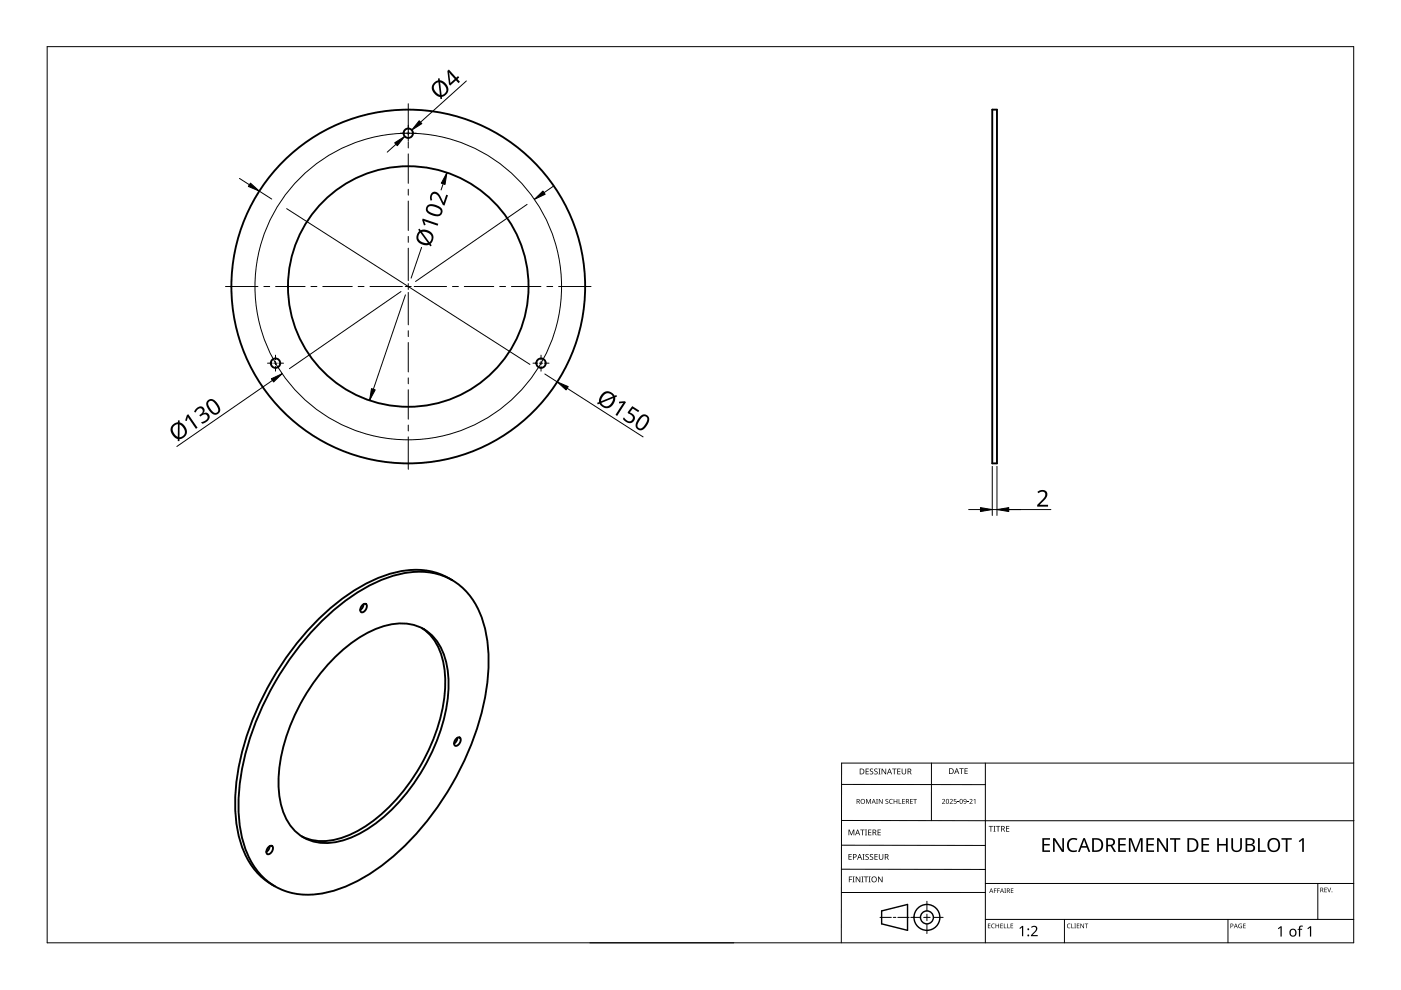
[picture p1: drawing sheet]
<svg xmlns="http://www.w3.org/2000/svg" width="297mm" height="210mm" viewBox="0 0 297 210" stroke-linecap="round" stroke-linejoin="round" font-family="sans-serif">
<g fill="none" stroke="#000" stroke-width=".4">
<path d="M210.4 23.2h1v75.1h-1zM68 132a37.5 37.5 0 0 1 16.4-10.2 14.4 14.4 0 0 1 14 3.1 19.7 19.7 0 0 1 5.1 13.2 52.3 52.3 0 0 1-7.7 28.2 52.3 52.3 0 0 1-20.6 20.8 19.7 19.7 0 0 1-13.9 2.1 14.2 14.2 0 0 1-9.7-10.6 38.6 38.6 0 0 1 1.3-21.7 63.4 63.4 0 0 1 15.1-24.9zM71 139.3a23.8 23.8 0 0 1 12.1-7 9.3 9.3 0 0 1 11 6.4 23.8 23.8 0 0 1 0 13.9 41.3 41.3 0 0 1-15.5 22.7 15.7 15.7 0 0 1-11.8 3.2 9.8 9.8 0 0 1-7.2-7.7 29.6 29.6 0 0 1 2.6-18.6 43 43 0 0 1 8.8-12.9zM76.8 128.3l.5-.3 .3 .1a1.15 1.15 0 0 1-1 1.7 1 1 0 0 1 .2-1.5zM77.1 128.1l-.2 .7-.5 .5M89.5 133.2a12.3 12.3 0 0 1 4.9 10 38 38 0 0 1-9 24.7 29.2 29.2 0 0 1-13.3 9.8 10.8 10.8 0 0 1-8.1-.4M95.8 123a15 15 0 0 0-12.1-1.6 38.6 38.6 0 0 0-18.2 12 61 61 0 0 0-15.4 32.6 28.2 28.2 0 0 0 2.1 15.6 13.9 13.9 0 0 0 6.1 6.3M96.7 156.6l.5-.3 .3 .1a1.15 1.15 0 0 1-1 1.7 1 1 0 0 1 .2-1.5zM97 156.4l-.2 .7-.5 .5M56.9 179.6l.5-.3 .3 .1a1.15 1.15 0 0 1-1 1.7 1 1 0 0 1 .2-1.5zM57.2 179.4l-.2 .7-.5 .5"/>
<circle cx="86.6" cy="28.2" r="1"/>
<circle cx="58.4" cy="77" r="1"/>
<circle cx="86.6" cy="60.8" r="25.5"/>
<circle cx="86.6" cy="60.7" r="37.5"/>
<circle cx="114.7" cy="77" r="1"/>
</g>
<path d="M10 9.9h277v190h-277z" fill="none" stroke="#000" stroke-width=".21"/>
<g fill="none" stroke="#000" stroke-width=".21">
<path d="M178.4 179.2l30.5 .1M178.4 166.3l30.5 .1M178.5 174h108.6M197.5 161.8v12.2M208.9 161.8v38.1M287 161.8h-108.6v38.1M125.1 199.9h30.5M178.4 184.3h30.5M186.6 194.5h2.4M189.4 194.5h.5M190.4 194.5h2.4M193.1 194.5h2.1"/>
<path d="M195.8 194.5h1.4M196.5 191.1v2M196.5 193.8v1.4M196.5 195.9v2M197.9 194.5h2.1M208.9 189.2h-30.5M208.9 187.3h78.1M208.9 194.9h78.1M225.7 194.9v5M260.4 194.9v5M279.4 187.3v7.6"/>
</g>
<g fill="none" stroke="#000" stroke-width=".3">
<path d="M186.9 193.1l5.5-1.3v5.5l-5.5-1.4z"/>
<circle cx="196.5" cy="194.5" r="1.37"/>
<circle cx="196.5" cy="194.5" r="2.74"/>
</g>
<g fill="#000">
<path d="M179.9 175.9h.2l.4 1 .4-1h.2v1.2h-.1v-1.1l-.4 1.1h-.2l-.4-1.1 .1 1.1h-.2zM182.4 175.9h.9v.1h-.4v1.1h-.1v-1.1h-.4zM183.4 175.9h.4l-.1 .1v1l.1 .1h-.4l.1-.1v-1zM183.6 169.4h.2l.3 .8 .4-.8h.2v1h-.2v-.9l-.4 .9-.4-.9 .1 .9h-.2zM183.5 163h.7v.1h-.5v.4h.5v.1h-.5v.4h.5v.2h-.7zM184.1 175.9h.6v.1h-.5v.4h.5v.1h-.5v.5h.5v.1h-.6zM184.5 163.1l.4-.2 .2 .1v.1a.25 .25 0 0 0-.4-.1 .25 .25 0 0 0 0 .4 .4 .4 0 0 1 .5 .3 .4 .4 0 0 1-.3 .5 .4 .4 0 0 1-.5-.2h.1a.27 .27 0 0 0 .4 .1 .27 .27 0 0 0-.1-.4l-.3-.3zM185.4 163.1l.4-.2 .3 .1-.1 .1a.25 .25 0 0 0-.4-.1 .25 .25 0 0 0 0 .4 .4 .4 0 0 1 .5 .3 .4 .4 0 0 1-.3 .5 .4 .4 0 0 1-.5-.2h.1a.27 .27 0 0 0 .4 .1 .27 .27 0 0 0 0-.4l-.4-.3zM185.8 169.4h.3l-.1 .1v.8l.1 .1h-.3l.1-.1zM186.2 163h.5l-.2 .1v1l.2 .1h-.5l.2-.1v-1zM186.1 175.9h.6v.1h-.5v.4h.5v.1h-.5v.5h.5v.1h-.6zM186.3 169.4h.2l.5 .8v-.8h.1v1h-.1l-.6-.8v.8h-.1z"/>
<path d="M186.9 163h.2l.6 1v-1h.2v1.2h-.2l-.6-1v1h-.2zM187.8 169.5l.3-.1h.2v.2a.25 .25 0 0 0-.3-.1 .25 .25 0 0 0-.1 .3 .25 .25 0 0 0 .3 .1 .32 .32 0 0 1 0 .5 .32 .32 0 0 1-.5-.1 .25 .25 0 0 0 .4 .1 .25 .25 0 0 0 0-.4l-.3-.2zM188.6 169.5l.4-.1h.3l-.1 .2a.41 .41 0 0 0-.6 .3 .41 .41 0 0 0 .6 .4 .48 .48 0 0 1-.6-.1 .48 .48 0 0 1 0-.7zM189.1 163h1v.1h-.4v1.1h-.2v-1.1h-.4zM189.5 169.4h.1v.4h.5v-.4h.1v1h-.1v-.5h-.5v.5h-.1zM190.5 169.4h.2v.9h.4v.1h-.6zM190.2 163h.7v.1h-.5v.4h.5v.1h-.5v.4h.5v.2h-.7zM191.3 169.4h.5v.1h-.4v.3h.4v.1h-.4v.4h.4v.1h-.5zM191.2 163h.1v.8a.32 .32 0 0 0 .3 .3 .32 .32 0 0 0 .4-.4v-.7h.1v.7a.47 .47 0 0 1-.5 .5 .47 .47 0 0 1-.4-.5zM193 169.4h.5v.1h-.4v.3h.4v.1h-.4v.4h.4v.1h-.5zM193.6 169.4h.8v.1h-.3v.9h-.2v-.9h-.3zM199.7 169.5a.37 .37 0 0 1 .6 0 .37 .37 0 0 1-.2 .6l-.2 .2h.5v.1h-.7l.3-.4a.27 .27 0 0 0 .3-.3 .27 .27 0 0 0-.5-.1z"/>
<path d="M201.4 169.5a.37 .37 0 0 1 .6 0 .37 .37 0 0 1-.3 .6l-.2 .2h.5v.1h-.6l.2-.4a.27 .27 0 0 0 .3-.3 .27 .27 0 0 0-.4-.1zM202.3 169.4h.5v.1h-.4l-.1 .3a.34 .34 0 0 1 .5 .2 .34 .34 0 0 1-.2 .4 .34 .34 0 0 1-.4-.1 .29 .29 0 0 0 .4 0 .29 .29 0 0 0 0-.4 .29 .29 0 0 0-.4 0zM203 170l.3 .1zM203.4 162.9h.9v.1h-.4v1.1h-.1v-1.1h-.4zM205.1 170l.3 .1zM204.5 162.9h.7v.1h-.5v.4h.4v.1h-.4v.5h.5v.1h-.7zM205.5 169.5a.37 .37 0 0 1 .6 0 .37 .37 0 0 1-.2 .6l-.2 .2h.5v.1h-.7l.3-.4a.27 .27 0 0 0 .3-.3 .27 .27 0 0 0-.4-.1zM206.4 169.6l.4-.2v1h-.1v-.9zM209.6 175.1h.9v.2h-.3v1h-.2v-1h-.4zM210.6 175.1h.5l-.2 .1v1l.2 .1h-.5l.2-.1v-1zM211.2 175.1h.9v.2h-.4v1h-.2v-1h-.3zM213.3 175.1h.7v.2h-.5v.3h.5v.2h-.5v.4h.5v.1h-.7z"/>
<path d="M226.6 178.1a1.63 1.63 0 0 1 1.8-.3l-.1 .4a1.14 1.14 0 0 0-1.4 .1 1.14 1.14 0 0 0-.2 1.4 1.11 1.11 0 0 0 1.6 .5v.3a1.52 1.52 0 0 1-1.9-.5 1.52 1.52 0 0 1 .2-1.9zM261.1 177.7h.3v1.9a.76 .76 0 0 0 .8 .7 .76 .76 0 0 0 .7-.7v-1.9h.4v1.9a1.12 1.12 0 0 1-1.1 1.1 1.12 1.12 0 0 1-1.1-1.1zM180 185.8h.7v.2h-.6v.4h.5v.1h-.5v.6h-.1zM179.9 181.1h.7v.1h-.5v.4h.4v.1h-.4v.5h.5v.1h-.7zM180.8 185.8h.4l-.1 .2v.9l.1 .2h-.4l.1-.2v-.9zM181.4 185.8h.2l.7 1.1v-1.1h.1v1.3h-.2l-.6-1v1h-.2zM182.6 185.8h.5l-.2 .2v.9l.2 .2h-.5l.2-.2v-.9zM182.9 181.1h.4l-.1 .1v1l.1 .1h-.4l.1-.1v-1zM183.2 185.8h.9v.2h-.4v1.1h-.2v-1.1h-.3zM183.5 181.2l.5-.1h.2v.2a.25 .25 0 0 0-.4-.1 .25 .25 0 0 0 0 .4 .4 .4 0 0 1 .4 .3 .4 .4 0 0 1-.2 .4 .4 .4 0 0 1-.5-.2 .27 .27 0 0 0 .5 .1 .27 .27 0 0 0-.1-.4l-.4-.3zM184.2 185.8h.4l-.1 .2v.9l.1 .2h-.4l.1-.2v-.9zM184.5 181.2l.4-.1h.2v.2a.25 .25 0 0 0-.4-.1 .25 .25 0 0 0 0 .4 .4 .4 0 0 1 .5 .3 .4 .4 0 0 1-.3 .4 .4 .4 0 0 1-.5-.2h.1a.27 .27 0 0 0 .4 .1 .27 .27 0 0 0-.1-.4l-.3-.3z"/>
<path d="M185.4 181.1h.7v.1h-.5v.4h.5v.1h-.5v.5h.5v.1h-.7zM186.2 185.8h.1l.7 1.1v-1.1h.1v1.3h-.2l-.6-1v1h-.1zM186.3 181.1h.2v.8a.32 .32 0 0 0 .3 .3 .32 .32 0 0 0 .3-.3v-.8h.2v.8a.47 .47 0 0 1-.5 .4 .47 .47 0 0 1-.5-.4zM209.5 195.8h.5l-.4 .1v.3h.4l-.4 .1v.4l.4 .1h-.5zM210.3 196l.3-.2 .3 .1v.1a.39 .39 0 0 0-.6 .3 .39 .39 0 0 0 .6 .4 .46 .46 0 0 1-.7-.1 .46 .46 0 0 1 .1-.6zM210.7 188.4h.6l-.4 .1v.3h.4l-.4 .1v.4h-.2zM211.4 188.4h.6l-.4 .1v.3h.4l-.4 .1v.4h-.2zM211.1 195.8h.1v.4h.5v-.4h.1v1h-.1v-.5h-.5v.5h-.1zM212.1 195.8h.5l-.4 .1v.3h.4l-.4 .1v.4l.4 .1h-.5zM212.8 195.8h.2v.9l.4 .1h-.6zM212.9 188.4h.4l-.1 .1 .1 .8h-.4l.2-.1zM213.6 195.8h.1v.9l.4 .1h-.5z"/>
<path d="M214.3 195.8h.5l-.4 .1v.3h.4l-.4 .1v.4l.4 .1h-.5zM214.3 188.4h.6l-.5 .1v.3h.4l-.4 .1v.3l.5 .1h-.6zM216.1 196.8l.6-.5h.2v2.2h-.2v-1.9l-.4 .4zM218.6 196.5a.76 .76 0 0 1 1.2 0 .76 .76 0 0 1-.3 1.2l-.6 .6h1.1v.2h-1.4v-.2l.8-.8a.52 .52 0 0 0 .2-.8 .52 .52 0 0 0-.9 0zM221 177.7h1.6v.3h-1.2v.9h1.2v.4h-1.2v1h1.2v.3h-1.6zM223.3 177.7h.4l1.5 2.4v-2.4h.4v2.9h-.5l-1.5-2.4v2.4h-.3zM226.3 196l.4-.2 .3 .1-.1 .1a.39 .39 0 0 0-.6 .3 .39 .39 0 0 0 .6 .4 .46 .46 0 0 1-.6-.1 .46 .46 0 0 1 0-.6zM227.1 195.8h.2v.9l.4 .1h-.6zM227.8 195.8h.3l-.1 .1 .1 .9h-.3l.1-.1zM228.3 195.8h.5l-.4 .1v.3h.4l-.4 .1v.4l.4 .1h-.5zM229.1 195.8h.1l.5 .8v-.8h.1v1h-.1l-.5-.8v.8h-.1zM230 195.8h.7l-.3 .1v.9h-.1v-.9z"/>
<path d="M237.1 177.7h1.6v.3h-1.3v.9h1.2v.4h-1.2v1h1.3v.3h-1.6zM239.3 177.7h.6l.9 2.4 .9-2.4h.6v2.9h-.4v-2.5l-1 2.5h-.3l-.9-2.5v2.5h-.4zM243.1 177.7h1.6v.3h-1.3v.9h1.2v.4h-1.2v1h1.3v.3h-1.6zM245.3 177.7h.4l1.6 2.4v-2.4h.3v2.9h-.4l-1.6-2.4 .1 2.4h-.4zM248.1 177.7h2.2v.3h-1v2.6h-.3v-2.6h-.9zM254.7 177.7h1.7v.3h-1.3v.9h1.2v.4h-1.2v1h1.3v.3h-1.7zM258.1 177.7h.3v1.2h1.5v-1.2h.4v2.9h-.4v-1.3h-1.5v1.3h-.3zM262.7 196l.6-.1-.1 .1a.4 .4 0 0 0-.5 .3 .4 .4 0 0 0 .5 .4v-.3l-.2-.1h.3v.5a.53 .53 0 0 1-.7-.1 .53 .53 0 0 1 .1-.7zM263.6 195.8h.5l-.4 .1v.3h.4l-.4 .1v.4l.4 .1h-.5zM266.7 177.7h.4v2.6h1.3v.3h-1.7zM270.9 196.8l.6-.4h.2v2.2h-.2v-1.9l-.4 .3zM271.7 177.7h2.2v.3h-.9v2.6h-.4v-2.6h-.9z"/>
<path d="M275.5 196.4l.7-.1v.2h-.4l-.1 .2v.2h.4v.2h-.4v1.5h-.3v-1.5h-.3l.3-.2zM275.4 178.3l.7-.6h.3v2.9h-.3v-2.5l-.6 .5zM277.2 196.8l.6-.4h.2v2.2h-.3v-1.9l-.4 .3zM280.8 188.2h.5l-.4 .1v.3h.4l-.4 .1v.4l.4 .1h-.5zM281.4 188.2h.1l.3 .8 .3-.8h.1l-.3 1h-.1z"/>
<path d="M181.6 169.4h.3a.29 .29 0 0 1 .4 .2 .29 .29 0 0 1-.2 .4l.3 .4h-.2l-.2-.4h-.2v.4h-.2zM181.8 169.5v.4h.1a.2 .2 0 0 0 .2-.2 .2 .2 0 0 0-.2-.2z"/>
<path d="M181.8 175.9h.1l.5 1.2h-.2l-.1-.4h-.5l-.2 .4h-.1zM181.8 176l-.2 .6h.4z"/>
<path d="M182.3 163h.4a.61 .61 0 0 1 .6 .6 .61 .61 0 0 1-.7 .6h-.3zM182.4 163.1v.9h.2a.48 .48 0 0 0 .5-.4 .48 .48 0 0 0-.5-.5z"/>
<path d="M182.4 169.9a.51 .51 0 0 1 1 0 .51 .51 0 0 1-1 0zM182.6 169.9a.4 .4 0 0 0 .8 0 .4 .4 0 0 0-.8 0z"/>
<path d="M185 175.9h.3a.35 .35 0 0 1 .5 .2 .35 .35 0 0 1-.3 .5l.4 .5h-.2l-.3-.5h-.2v.5h-.2zM185.2 176v.5h.1a.23 .23 0 0 0 .3-.3 .23 .23 0 0 0-.3-.2z"/>
<path d="M185.2 169.4l.5 1-.3-.3h-.4l-.2 .3zM185.2 169.5l-.1 .5h.3z"/>
<path d="M188.5 163h.2l.4 1.2h-.1l-.2-.4h-.5l-.1 .4h-.2zM188.6 163.1l-.2 .6h.4z"/>
<path d="M192.1 169.4h.3a.29 .29 0 0 1 .3 .2 .29 .29 0 0 1-.2 .4l.3 .4h-.1l-.3-.4h-.2v.4h-.1zM192.2 169.5v.4h.2a.2 .2 0 0 0 .2-.2 .2 .2 0 0 0-.3-.2z"/>
<path d="M192.4 163h.4a.35 .35 0 0 1 .4 .2 .35 .35 0 0 1-.2 .4l.3 .6h-.2l-.3-.5h-.2v.5h-.2zM192.6 163.1v.4h.2a.23 .23 0 0 0 .3-.2 .23 .23 0 0 0-.3-.2z"/>
<path d="M200.7 169.5l.3-.1 .2 .2v.5l-.2 .3h-.3l-.1-.2zM200.7 169.6v.1a.37 .37 0 0 0-.1 .4 .37 .37 0 0 0 .4 .2 .4 .4 0 0 0 .2-.5 .4 .4 0 0 0-.5-.2z"/>
<path d="M201.2 162.9h.4a.61 .61 0 0 1 .6 .6 .61 .61 0 0 1-.6 .6h-.4zM201.4 163v1h.1a.48 .48 0 0 0 .5-.5 .48 .48 0 0 0-.4-.5z"/>
<path d="M202.8 162.9h.1l.5 1.2h-.2l-.1-.4h-.5l-.1 .4h-.2zM202.8 163l-.1 .6h.3z"/>
<path d="M203.6 169.5l.3-.1 .2 .2v.5l-.2 .3h-.3l-.1-.2zM203.7 169.6l-.1 .1a.37 .37 0 0 0-.1 .4 .37 .37 0 0 0 .4 .2 .4 .4 0 0 0 .2-.5 .4 .4 0 0 0-.4-.2z"/>
<path d="M204.4 169.5a.49 .49 0 0 1 .6 .4 .49 .49 0 0 1-.5 .5l-.2-.1h.4l.1-.4a.32 .32 0 0 1-.5 .1 .32 .32 0 0 1 .1-.5zM204.4 169.7a.22 .22 0 0 0 .4 0 .22 .22 0 0 0-.4 0z"/>
<path d="M212.3 175.1h.3a.35 .35 0 0 1 .4 .3 .35 .35 0 0 1-.2 .4l.3 .5h-.2l-.3-.5h-.2v.5h-.1zM212.4 175.2v.5h.2a.23 .23 0 0 0 .3-.2 .23 .23 0 0 0-.3-.3z"/>
<path d="M231.6 177.7h.9a1.46 1.46 0 0 1 1.4 1.5 1.46 1.46 0 0 1-1.5 1.4h-.8zM231.9 178v2.3h.4a1.14 1.14 0 0 0 1.2-1.1 1.14 1.14 0 0 0-1.1-1.2z"/>
<path d="M234.5 177.7h.8a.84 .84 0 0 1 1.1 .6 .84 .84 0 0 1-.6 1l.8 1.3h-.4l-.7-1.2h-.6v1.2h-.4zM234.9 178v1.1h.4a.56 .56 0 0 0 .7-.5 .56 .56 0 0 0-.7-.6z"/>
<path d="M251.8 177.7h.9a1.46 1.46 0 0 1 1.4 1.5 1.46 1.46 0 0 1-1.5 1.4h-.8zM252.1 178v2.3h.4a1.14 1.14 0 0 0 1.2-1.1 1.14 1.14 0 0 0-1.1-1.2z"/>
<path d="M264.1 177.7h.8a.76 .76 0 0 1 1 .3 .76 .76 0 0 1-.2 1l-.2 .1a.8 .8 0 0 1 .6 .9 .8 .8 0 0 1-1 .6h-1zM264.4 179.3v1h.6a.55 .55 0 0 0 .7-.5 .55 .55 0 0 0-.7-.5zM264.4 178v.9h.6a.5 .5 0 0 0 .6-.5 .5 .5 0 0 0-.7-.4z"/>
<path d="M269.1 178.1a1.44 1.44 0 0 1 1.8-.2 1.44 1.44 0 0 1 .4 1.9 1.39 1.39 0 0 1-1.8 .8 1.39 1.39 0 0 1-.7-1.9zM269.4 178.2a1.23 1.23 0 0 0 .6 2.1 1.23 1.23 0 0 0 1-.9 1.23 1.23 0 0 0-.5-1.3l-.7-.1z"/>
<path d="M180.8 181.1h.4a.41 .41 0 0 1 .4 .5 .41 .41 0 0 1-.6 .2v.5h-.2zM181 181.2v.5a.29 .29 0 0 0 .5-.3 .29 .29 0 0 0-.5-.2z"/>
<path d="M182.2 181.1h.1l.5 1.2h-.2l-.1-.4h-.5l-.1 .4h-.2zM182.3 181.2l-.2 .6h.3z"/>
<path d="M184.7 186.5a.61 .61 0 0 1 1.2 0 .61 .61 0 0 1-1.2 0zM184.9 186.5a.45 .45 0 0 0 .9 0 .45 .45 0 0 0-.9 0z"/>
<path d="M187.6 181.1h.3a.35 .35 0 0 1 .5 .2 .35 .35 0 0 1-.3 .4l.4 .6h-.2l-.3-.5h-.3v.5h-.1zM187.7 181.2v.5h.2a.23 .23 0 0 0 .3-.3 .23 .23 0 0 0-.3-.2z"/>
<path d="M210.1 188.4l.5 .9-.2-.3h-.4l-.3 .3zM210.2 188.5l-.2 .4h.3z"/>
<path d="M212.4 188.4l.5 .9-.3-.3h-.3l-.3 .3zM212.4 188.5l-.1 .4h.3z"/>
<path d="M213.5 188.4h.2a.28 .28 0 0 1 .4 .2 .28 .28 0 0 1-.2 .3l.3 .4-.4-.4h-.2v.4h-.1zM213.6 188.5v.3h.1a.19 .19 0 0 0 .3-.2 .19 .19 0 0 0-.3-.1z"/>
<path d="M229.7 177.7h.3l1.2 2.9h-.4l-.4-.9h-1.1l-.4 .9h-.3zM229.8 178.1l-.4 1.3h.9z"/>
<path d="M260.9 195.8h.2a.32 .32 0 0 1 .4 .4 .32 .32 0 0 1-.5 .2v.4h-.1zM261 195.9v.4a.24 .24 0 0 0 .4-.2 .24 .24 0 0 0-.4-.2z"/>
<path d="M262 195.8l.4 1-.2-.3h-.4l-.2 .3zM262 196l-.1 .4h.3z"/>
<path d="M273.6 197.1a.82 .82 0 0 1 1.2 .1 .82 .82 0 0 1-.2 1.2 .82 .82 0 0 1-1.2-.4zM273.8 197.2a.6 .6 0 0 0-.1 .8 .6 .6 0 0 0 .8 .2l.1-.3a.53 .53 0 0 0-.1-.6 .53 .53 0 0 0-.7-.1z"/>
<path d="M279.9 188.2h.3a.28 .28 0 0 1 .3 .2 .28 .28 0 0 1-.1 .3l.2 .5-.3-.4h-.2v.4h-.2zM280.1 188.3v.4h.1a.19 .19 0 0 0 .2-.2 .19 .19 0 0 0-.2-.2z"/>
<circle cx="218" cy="198.3" r=".2"/>
<circle cx="218" cy="197" r=".2"/>
<circle cx="282.4" cy="189.1" r=".09"/>
</g>
<g fill="none" stroke="#000" stroke-width=".21">
<path d="M84.9 28.2h1M86.2 28.2h.7M86.6 22v6.9M86.6 28.9v1M86.6 30.1v1.3M86.6 32.6v6.3M87.3 28.2h1M86.6 40.1v1.3M86.6 42.6v6.3M86.6 50.1v1.3M86.6 52.6v6.9M47.8 60.7h6.9"/>
<path d="M55.9 60.7h1.3M56.7 77h1M58.1 77h.7M58.4 75.3v1M58.4 76.6v.7M58.4 77.7v1M58.4 60.7h6.3M59.1 77h1M65.9 60.7h1.3M68.4 60.7h6.3M75.9 60.7h1.3M78.4 60.7h6.9"/>
<path d="M85.9 60.7h1.3M86.6 60.1v1.3M86.6 62v6.9M86.6 70.1v1.3M86.6 72.6v6.3M87.8 60.7h6.9M95.9 60.7h1.3M98.4 60.7h6.3M105.9 60.7h1.3M108.4 60.7h6.3M113 77h1M114.4 77h.7"/>
<path d="M114.7 75.3v1M114.7 76.6v.7M114.7 77.7v1M115.4 77h1M115.9 60.7h1.3M118.4 60.7h6.9M86.6 80.1v1.3M86.6 82.6v6.3M86.6 90.1v1.3M86.6 92.6v6.9"/>
</g>
<g fill="none" stroke="#000" stroke-width=".21">
<path d="M98.9 17.2l-9.7 8.7M50.8 37.8l2.1 1.4M84 30.6l-1.9 1.7M94.8 36.6l-1.3 3.7M117.4 39.4l-2 1.4M55 40.5l2.6 1.7M60.8 44.2l51.6 33.1M89.4 52.5l-2.2 6.5M111.8 43.3l-23.7 16.4M85 61.8l-23.6 16.4M86 62.5l-7.6 22.4M115.5 79.3l2.6 1.7"/>
<path d="M57.8 80.7l-20.3 14M120.2 82.3l16.1 10.3M210.4 98.9v10.4M211.4 98.9v10.4M205.4 108h2.5M210.4 108h12.4"/>
</g>
<g fill="#000">
<path d="M89.6 46.3l3.3 1.2-.1 .4-2.9-1 .3 .8-.3 .1-.4-1.1zM91.6 40.9a1.28 1.28 0 0 1 1.9 .9l.5 1.1 .6-1.6 .4 .1-.8 2.2-.3-.1-.7-1.4a.98 .98 0 0 0-1.5-.8l-.2 .4 .1 .7-.3 .1-.1-.8zM39.6 88l.3-.2 2 2.9-.4 .2-1.7-2.5-.2 .9-.3-.1zM41.6 86.6a.92 .92 0 0 1 1.2-.4 .92 .92 0 0 1 .5 1.2l-.2 .2a.94 .94 0 0 1 1.3 .4 .94 .94 0 0 1-.4 1.3l-1.1 .5-.3-.3a1.24 1.24 0 0 0 1.4-1.3 .71 .71 0 0 0-1.3-.1l-.2 .2-.3-.3a.81 .81 0 0 0 .7-.5 .81 .81 0 0 0-.2-.9 1.02 1.02 0 0 0-1.2 .9l-.3-.2zM131.2 85.2l1.2-.1 .3 .2-1.9 2.9-.3-.2 1.6-2.6-.8 .1zM134.1 86.1l1.4 1-.2 .3-1.1-.8-.7 .8a1.17 1.17 0 0 1 1 1.8 1.17 1.17 0 0 1-2 .1l-.4-.5 .2-.3a1.03 1.03 0 0 0 1.8 .5 .93 .93 0 0 0-.9-1.3l-.1-.3zM219.9 104.3a1.16 1.16 0 0 1 1.4-.4 1.16 1.16 0 0 1 .7 1.1l-.3 .7-1.3 1.3h1.8v.4h-2.3v-.3l1.1-1.2a.98 .98 0 0 0 .3-1.6h-.5l-.6 .3z"/>
<path d="M92.9 16.6h.3l.1 .4a1.81 1.81 0 0 1 1.7 1.5 1.81 1.81 0 0 1-1.1 2l-.2 .1v.4h-.3l-.1-.4a1.84 1.84 0 0 1-1.6-1.3 1.84 1.84 0 0 1 .6-2l.6-.3zM93.3 17.5l.3 2.6a1.23 1.23 0 0 0 1.1-1 1.23 1.23 0 0 0-.8-1.3zM92.3 17.8l-.1 .1a1.34 1.34 0 0 0 .7 2l.4 .2-.3-2.7z"/>
<path d="M94.8 15l.4-.3 1.5 1.8 .4-.4 .3 .3-.4 .4 .5 .5-.3 .3-.5-.6-1.3 1.2-.2-.3zM95.2 15.4l.3 2.2 .9-.8z"/>
<path d="M88.7 48.7l.2-.2 .3 .3a1.81 1.81 0 0 1 2.2 .5 1.81 1.81 0 0 1 0 2.3l-.1 .1 .2 .3-.3 .2-.2-.3a1.84 1.84 0 0 1-2.1-.3 1.84 1.84 0 0 1-.4-2.1l.4-.5zM89.5 49.2l1.5 2.2a1.23 1.23 0 0 0 .4-1.4 1.23 1.23 0 0 0-1.2-.8zM89 49.4a1.23 1.23 0 0 0-.2 1.4 1.23 1.23 0 0 0 1.2 .7h.7l-1.6-2.2z"/>
<path d="M90.6 43.6a2.48 2.48 0 0 1 3.2 1 1.22 1.22 0 0 1-.6 1.2 1.22 1.22 0 0 1-1.3-.1 1.53 1.53 0 0 1-1.6-1.6zM90.9 43.8a.77 .77 0 0 0-.2 .9 .77 .77 0 0 0 .8 .4l1 .3a.69 .69 0 0 0 .9-.4 .69 .69 0 0 0-.5-.9 2.23 2.23 0 0 0-2-.3z"/>
<path d="M36.6 90.1l.5-.4 .6-.2v-.4h.4v.5a1.81 1.81 0 0 1 1.5 1.7 1.81 1.81 0 0 1-1.3 1.8h-.2l-.1 .4h-.3v-.4a1.93 1.93 0 0 1-1.1-3zM38.1 90v2.7a1.23 1.23 0 0 0 1.1-.9 1.23 1.23 0 0 0-.5-1.4zM36.9 90.3a1.34 1.34 0 0 0 .4 2.1l.4 .2v-2.7z"/>
<path d="M44 85a1.25 1.25 0 0 1 2 .4 1.54 1.54 0 0 1 .3 2.3 1.27 1.27 0 0 1-1.9-.6l-.7-1.3zM44.3 85.2a1.92 1.92 0 0 0 .7 2 .69 .69 0 0 0 1 .2 .69 .69 0 0 0 .1-1 1.9 1.9 0 0 0-1.5-1.4z"/>
<path d="M127.7 83.4a1.58 1.58 0 0 1 2.6 .5l.4-.1 .1 .3-.4 .1a1.81 1.81 0 0 1-1 2.1 1.81 1.81 0 0 1-2.2-.5l-.1-.2-.4 .1-.1-.3 .4-.1 .1-.9zM127.5 85.4a1.23 1.23 0 0 0 1.3 .7 1.23 1.23 0 0 0 1-1l.2-.7zM128.1 83.7l-.5 .7-.2 .7 2.5-1-.6-.6a.99 .99 0 0 0-1.2 .2z"/>
<path d="M135.7 88.3a1.13 1.13 0 0 1 1.7-.1 1.13 1.13 0 0 1 0 1.6 1.69 1.69 0 0 1-2 1.3 1.27 1.27 0 0 1-.3-2zM136.2 88.5l-.9 1.2a.69 .69 0 0 0 .1 1.1 .69 .69 0 0 0 1-.3 1.9 1.9 0 0 0 .7-2l-.5-.3z"/>
</g>
<path d="M53.1 38.8l1.9 1.7-2.3-1zM83.7 30.3l2.1-1.4-1.6 2zM88.9 25.6l.5 .6-2.1 1.4zM94.8 36.6l-.4 2.5-.8-.3zM113.3 42.3l1.8-1.8 .5 .7zM57.5 80.3l2.3-1.1-1.8 1.8zM78.8 82.4l.8 .3-1.2 2.2zM118.1 81l2.4 1-.5 .7zM207.9 107.6l2.5 .4-2.5 .5zM211.4 108l2.5-.4v.9z" fill="#000" stroke="#000" stroke-width=".21"/>
<circle cx="86.6" cy="60.8" r="32.5" fill="none" stroke="#000" stroke-width=".21"/>
</svg>
